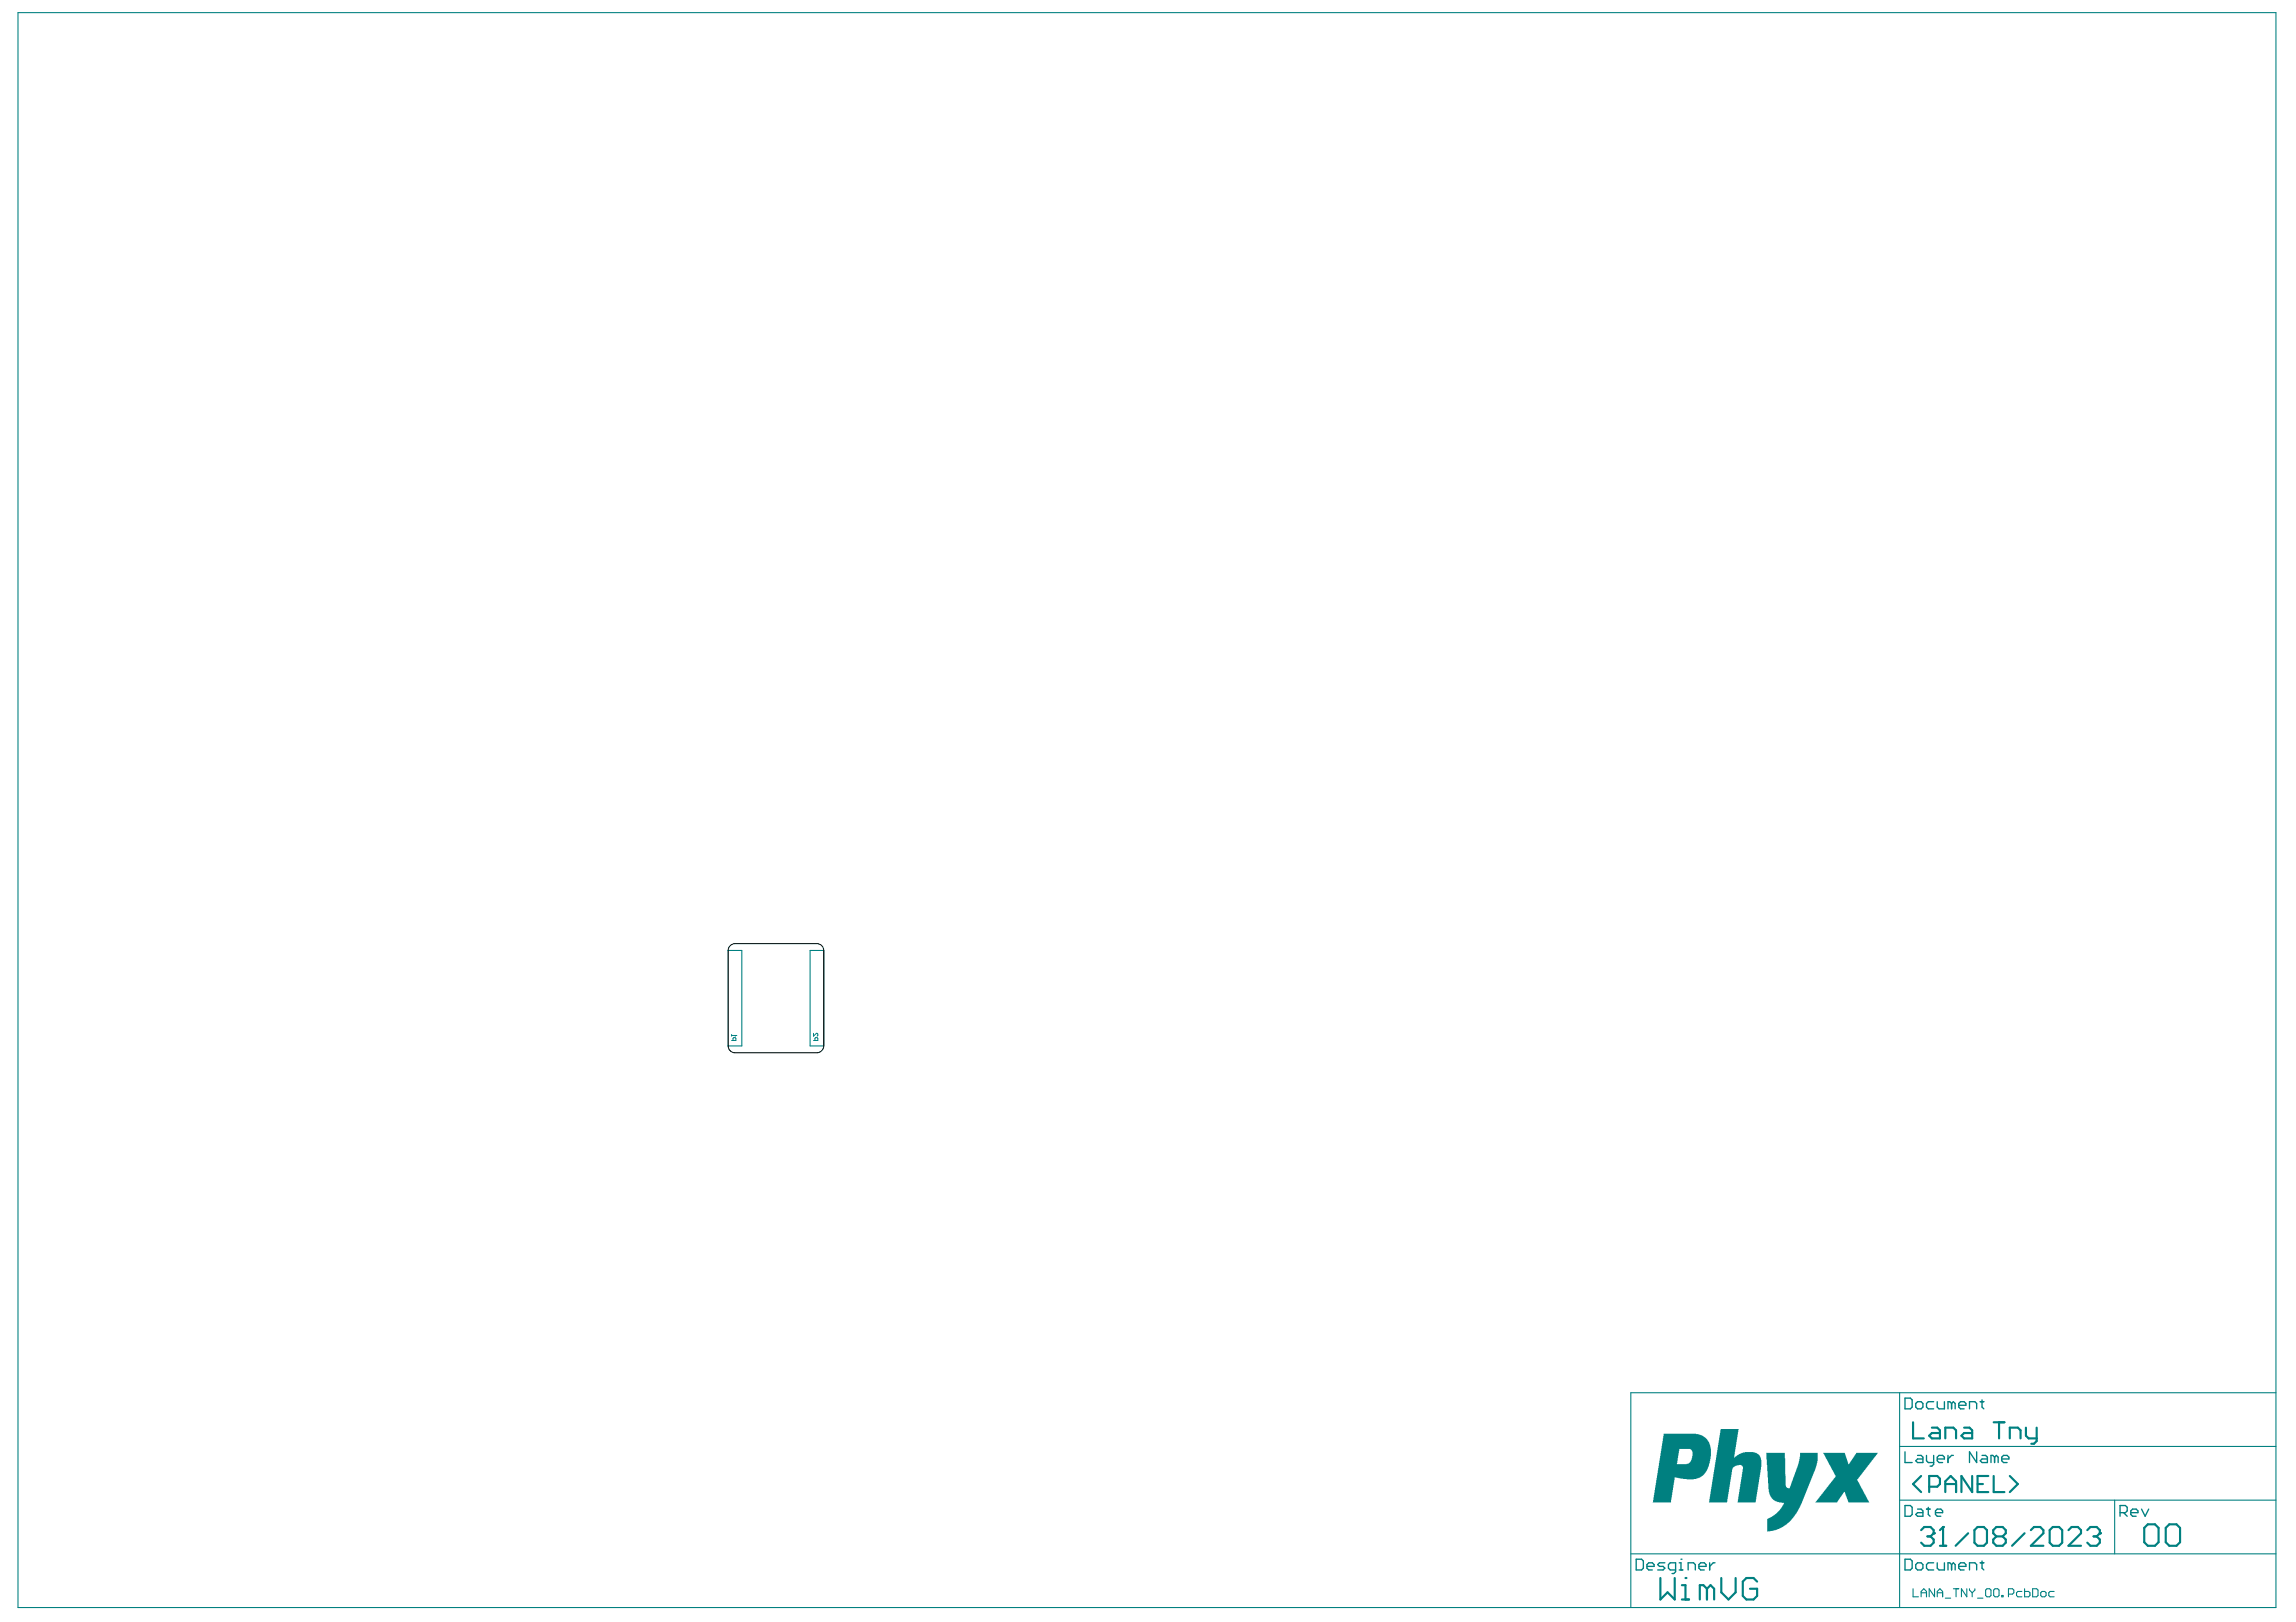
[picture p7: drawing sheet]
<svg xmlns="http://www.w3.org/2000/svg" width="297mm" height="210mm" viewBox="0 0 297 210" stroke-linecap="round" stroke-linejoin="round" font-family="sans-serif">
<path d="M94.2 123h1.8v12.4h-1.8zM104.8 123h1.8v12.4h-1.8z" fill="none" stroke="#008080" stroke-width=".14"/>
<path d="M94.6 134.6h.6v-.2l-.1-.1-.3 .1v.2M94.6 133.9v.2M94.6 134h.6M95.2 134h.1M95.2 134l-.1 .1M105.2 134.6h.6v-.2l-.1-.1-.3 .1v.2M105.2 133.7v.4l.4-.4 .2 .1-.1 .3" fill="none" stroke="#008080" stroke-width=".13"/>
<g fill="#008080">
<path d="M222.6 184.9h2.3l-.6 3.7 .7-.4 .7-.3 1.4 .1 .4 .2 .3 .4 .1 .3v.9l-.8 4.6h-2.3l.6-4.1a.58 .58 0 0 0-.1-.7h-.6l-.3 .2a.59 .59 0 0 0-.3 .7l-.7 3.9h-2.3z"/>
<path d="M228.5 188h2.4l.1 4.3 .1 .2 .3 .1h.2l1.1-3.1 .2-1v-.5h2.3v1.1l-.4 1.2-1.9 4.6-.7 1.3-1.1 1.1-1 .6-.8 .2-.7 .1v-1.1a.45 .45 0 0 1 .4-.7l.7-.5 .6-.5 .5-.9-.7-.1-.5-.2-.4-.3-.3-.5-.1-.7z"/>
<path d="M235.9 188h2.7l.5 1.5 .2-.1 .9-1.4h2.7l-2.5 3.3a.38 .38 0 0 0 .1 .6l1.3 2.5h-2.6l-.6-1.3h-.1l-.8 1.3h-2.8l2.2-2.7 .1-.4a.34 .34 0 0 0 .1-.5z"/>
<path d="M215.2 185.5h4.2l.9 .3 .6 .5 .3 .7 .1 .5v1.3l-.2 .9-.3 .7-.4 .4-.4 .4-.9 .2h-.9l-1.6-.2-.4 3.2h-2.4zM217.2 187.5l-.3 2h1.3l.3-.1 .4-.5 .1-.8a.57 .57 0 0 0-.3-.6z"/>
</g>
<g fill="none" stroke="#008080" stroke-width=".14">
<path d="M2.3 1.6h292.1v206.4h-292.1zM245.8 187.2h48.6M245.8 194.1h48.6M245.8 180.2v27.8M273.6 194.1v7M294.4 180.2h-83.4v27.8M211 201.1h83.4M247.5 205.6v1h.7M248.5 206.6v-.7l.4-.3 .3 .3v.7M248.5 206.1h.7M250.3 205.6v1l-.7-1v1M250.6 206.1h.7"/>
<path d="M250.6 206.6v-.7l.4-.3 .3 .3v.7M251.7 206.8h.7M252.7 205.6h.7M253.1 205.6v1M254.5 205.6v1l-.7-1v1M254.8 205.6v.2l.3 .3M255.1 206.1v.5M255.5 205.6v.2l-.4 .3M255.8 206.8h.7M256.9 205.8l.2-.2h.3l.2 .2v.7l-.2 .1h-.3l-.2-.1zM257.9 205.8l.2-.2h.3l.2 .2v.7l-.2 .1h-.3l-.2-.1zM259 206.5h.1v.1h-.1z"/>
<path d="M259.8 206.3h.6l.1-.2v-.3l-.1-.2h-.6v1M261.6 205.9h-.5l-.2 .2v.4l.2 .1h.5M261.9 205.6v1h.5l.2-.1v-.4l-.2-.2h-.5M263 205.6h.5l.2 .2v.7l-.2 .1h-.5zM264 206.1l.2-.2h.3l.2 .2v.4l-.2 .1h-.3l-.2-.1zM265.7 205.9h-.5l-.1 .2v.4l.1 .1h.5"/>
</g>
<g fill="none" stroke="#008080" stroke-width=".28">
<path d="M247.5 184.1v2h1.4M248.5 191l-1 1 1 1.1M248.5 198l.4-.4h.9l.4 .4v.4M249.4 198.8h.4M249.6 192.4h1l.4-.4v-.6l-.4-.4h-1v2.1M249.8 198.8l.4 .4v.4l-.4 .4h-.9l-.4-.4M249.9 184.8h.7l.4 .3v1h-1.1l-.3-.3 .3-.4h1.1M250.2 198.4h.1M250.2 198.4l-.4 .4M251.4 197.6h.1M251.4 197.6v2.4M251.4 197.6l-.4 .4"/>
<path d="M251.7 186.1v-1.3h1l.4 .3v1M251.7 193.1v-1.4l.7-.7 .7 .7v1.4M251.7 192h1.4M254.1 184.8h.7l.3 .3v1h-1l-.3-.3 .3-.4h1M254.6 198.4l-1.6 1.6M255.1 191v2.1l-1.3-2.1v2.1M255.4 198l.4-.4h.9l.4 .4v1.6l-.4 .4h-.9l-.4-.4zM255.8 192h.7M257.2 191h-1.4v2.1h1.4M257.9 191v2.1h1.4M257.9 184.1h1.4M258.3 198.8l-.4 .4v.4l.4 .4h.8l.4-.4v-.4l-.4-.4"/>
<path d="M258.3 198.8l-.4-.4v-.4l.4-.4h.8l.4 .4v.4l-.4 .4M258.3 198.8h.8M258.6 184.1v2M260 191l1.1 1-1.1 1.1M260 186.1v-1.3h1.1l.3 .3v1M261.9 198.4l-1.6 1.6M262.1 184.8v1l.3 .3h1.1M262.7 198l.4-.4h.9l.4 .4v.4l-1.7 1.6h1.7M263.5 184.8v1.7l-.4 .3h-.3M265.2 198l.4-.4h.8l.4 .4v1.6l-.4 .4h-.8l-.4-.4zM267.6 198l.4-.4h.8l.4 .4v.4l-1.6 1.6h1.6M270 198l.4-.4h.9l.4 .4v.4"/>
<path d="M270.8 198.8h.5M271.3 198.8l.4 .4v.4l-.4 .4h-.9l-.4-.4M271.7 198.4h.1M271.7 198.4l-.4 .4M277.4 197.7l.5-.4h.9l.5 .4v1.9l-.5 .4h-.9l-.5-.4zM280.2 197.7l.4-.4h1l.4 .4v1.9l-.4 .4h-1l-.4-.4zM214.8 204.2v2.8l.9-.9 1 .9v-2.8M217.6 207h.9M217.6 205.1h.5v1.9M218.1 204.2h.1M220.8 205.6l-.4-.5h-.5v1.9M220.8 205.6v1.4"/>
<path d="M220.8 205.6l.5-.5 .5 .5v1.4M222.7 204.2v1.9l.9 .9 .9-.9v-1.9M227.3 204.7l-.4-.5h-1l-.4 .5v1.8l.4 .5h1l.4-.5v-.9h-.9M251 200h.8"/>
</g>
<g fill="none" stroke="#008080" stroke-width=".17">
<path d="M246.5 194.8h.6l.3 .3v.9l-.3 .2h-.6zM246.5 180.9h.6l.3 .3v.9l-.3 .2h-.6zM246.5 187.9v1.4h.9M247.8 181.6l.3-.2h.4l.3 .2v.5l-.3 .2h-.4l-.3-.2zM248.1 195.3h.4l.3 .2v.7h-.7l-.3-.2 .3-.2h.7M248.1 188.3h.4l.3 .3v.7h-.7l-.3-.3 .3-.2h.7M249.2 195.3h.5M249.2 188.3v.7l.3 .3h.7M249.5 195.1v.9l.2 .2M250.2 181.4h-.7l-.3 .2v.5l.3 .2h.7M250.2 188.3v1.2l-.3 .2h-.2M250.4 195.8h.9v-.3l-.2-.2h-.5l-.2 .2v.5l.2 .2h.5"/>
<path d="M250.6 181.4v.7l.3 .2h.7v-.9M250.6 188.8h1v-.2l-.3-.3h-.4l-.3 .3v.4l.3 .3h.4M252 188.3v1M252.5 181.6l-.3-.2h-.2v.9M252.5 181.6v.7M252.5 181.6l.2-.2 .2 .2v.7M252.7 188.3h-.2l-.5 .5M253.4 181.9h.9v-.3l-.2-.2h-.5l-.2 .2v.5l.2 .2h.5M254.8 182.3v-.9h.7l.2 .2v.7M255.7 187.9v1.4l-.9-1.4v1.4M256.2 181.4h.5M256.4 188.3h.5l.2 .3v.7h-.7l-.2-.3 .2-.2h.7"/>
<path d="M256.4 181.2v.9l.3 .2M258 188.6l-.2-.3h-.2v1M258 188.6v.7M258 188.6l.3-.3 .2 .3v.7M259 188.8h.9v-.2l-.2-.3h-.5l-.2 .3v.4l.2 .3h.5M274.3 195.8h.7l.2-.3v-.4l-.2-.3h-.7v1.4M274.7 195.8l.5 .4M275.7 195.8h.9v-.3l-.2-.2h-.5l-.2 .2v.5l.2 .2h.5M277.1 195.3l.4 .9 .5-.9M211.7 201.8h.7l.2 .2v.9l-.2 .3h-.7zM213.1 202.7h.9v-.2l-.2-.3h-.5l-.2 .3v.4l.2 .3h.5M215.4 202.2h-.7l-.2 .3 .2 .2h.5l.2 .2-.2 .3h-.7"/>
<path d="M216.8 203.2h-.7l-.2-.3v-.4l.2-.3h.7v1.2l-.3 .2h-.2M217.2 203.2h.5M217.2 202.2h.3v1M217.5 201.8h.1M218.4 203.2v-1h.7l.2 .3v.7M219.8 202.7h.9v-.2l-.2-.3h-.5l-.2 .3v.4l.2 .3h.5M221.2 202.2v1M221.9 202.2h-.3l-.4 .5M246.5 201.8h.6l.3 .2v.9l-.3 .3h-.6zM247.8 202.5l.3-.3h.4l.3 .3v.4l-.3 .3h-.4l-.3-.3zM250.2 202.2h-.7l-.3 .3v.4l.3 .3h.7M250.6 202.2v.7l.3 .3h.7v-1"/>
<path d="M252.5 202.5l-.3-.3h-.2v1M252.5 202.5v.7M252.5 202.5l.2-.3 .2 .3v.7M253.4 202.7h.9v-.2l-.2-.3h-.5l-.2 .3v.4l.2 .3h.5M254.8 203.2v-1h.7l.2 .3v.7M256.2 202.2h.5M256.4 202v.9l.3 .3"/>
</g>
<path d="M94.5 122.4l.2-.2 .4-.1h10.6a.88 .88 0 0 1 .9 .9v12.4a.88 .88 0 0 1-.9 .8h-10.6a.88 .88 0 0 1-.9-.8v-12.4l.1-.3z" fill="none" stroke="#000" stroke-width=".13"/>
</svg>
